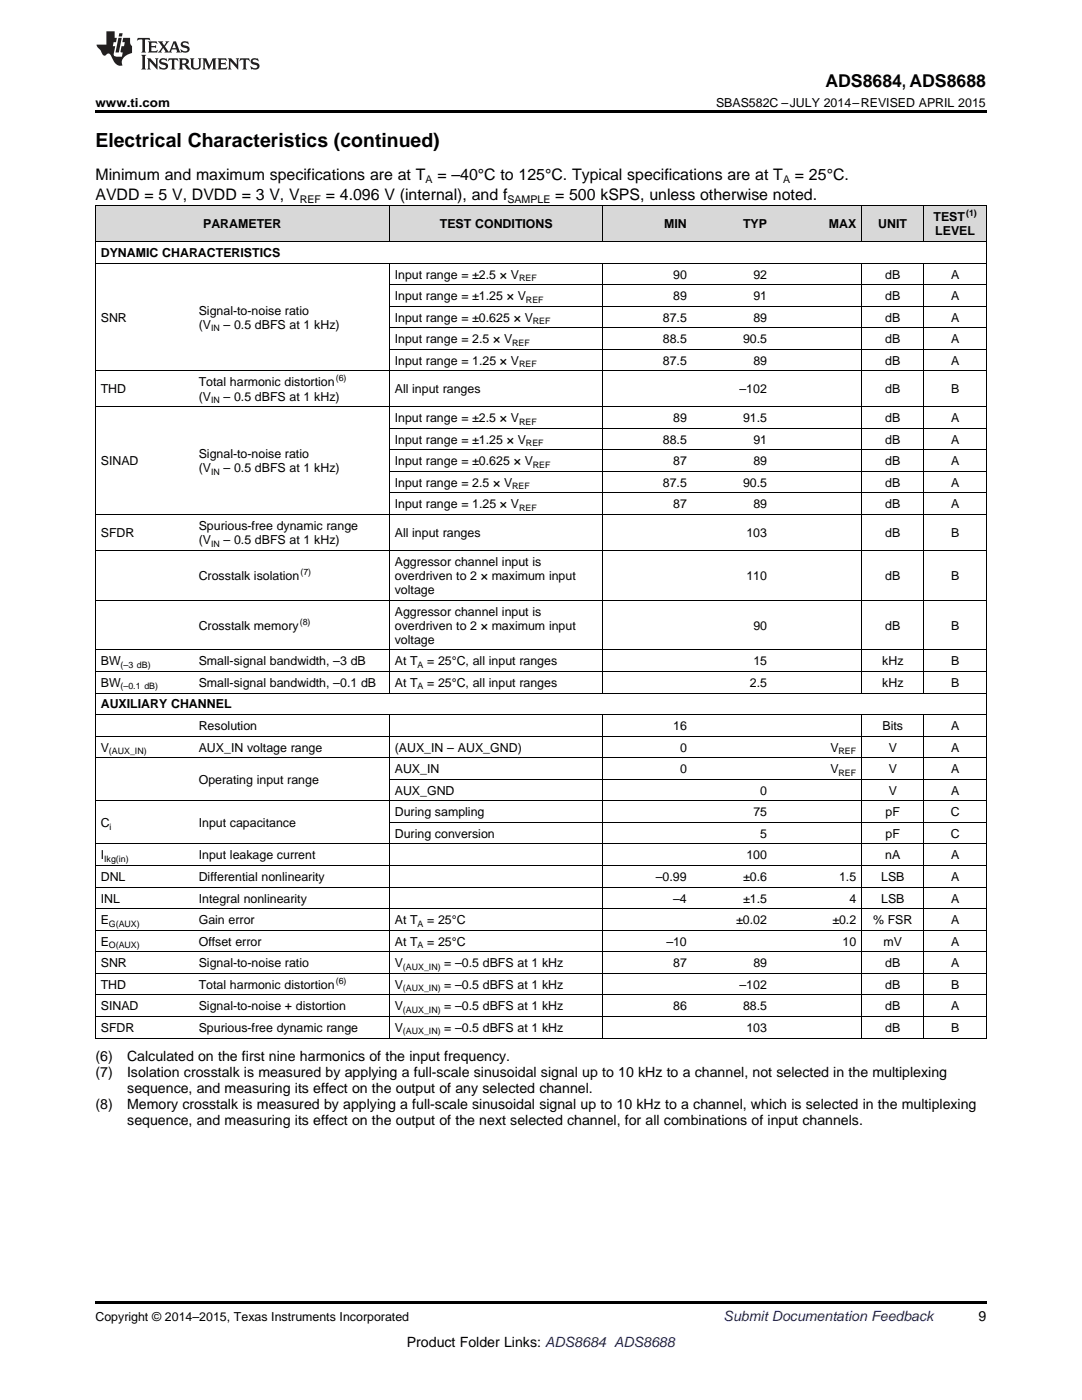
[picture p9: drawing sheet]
<svg xmlns="http://www.w3.org/2000/svg" width="216mm" height="279mm" viewBox="0 0 216 279" stroke-linecap="round" stroke-linejoin="round" font-family="sans-serif">
<defs><g id="words">
<text font-size="3.9" x="19" y="29.3">Electrical Characteristics (continued)</text>
<text font-size="3.5" x="164.7" y="17.3">ADS8684, ADS8688</text>
<g font-size="3.2">
<text x="19" y="36">Minimum and maximum specifications are at T</text>
<text x="87.3" y="36">= –40°C to 125°C. Typical specifications are at T</text>
<text x="158.6" y="36">= 25°C.</text>
<text x="19" y="39.9">AVDD = 5 V, DVDD = 3 V, V</text>
<text x="65" y="39.9">= 4.096 V (internal), and f</text>
<text x="110.8" y="39.9">= 500 kSPS, unless otherwise noted.</text>
</g>
<g font-size="2.8">
<text x="19" y="211.8">(6)</text>
<text x="19" y="215">(7)</text>
<text x="25.4" y="211.8">Calculated on the first nine harmonics of the input frequency.</text>
<text x="25.4" y="215">Isolation crosstalk is measured by applying a full-scale sinusoidal signal up to 10 kHz to a channel, not selected in the multiplexing</text>
<text x="19" y="221.3">(8)</text>
<text x="25.4" y="221.3">Memory crosstalk is measured by applying a full-scale sinusoidal signal up to 10 kHz to a channel, which is selected in the multiplexing</text>
<text x="25.4" y="218.2">sequence, and measuring its effect on the output of any selected channel.</text>
<text x="25.4" y="224.5">sequence, and measuring its effect on the output of the next selected channel, for all combinations of input channels.</text>
<text x="195.3" y="263.6">9</text>
<text x="81.2" y="268.9">Product Folder Links: ADS8684 ADS8688</text>
</g>
<text font-size="2.8" fill="#0000c8" x="144.4" y="263.6">Submit Documentation Feedback</text>
<g font-size="2.5">
<text x="19" y="21.4">www.ti.com</text>
<text x="142.9" y="21.4">SBAS582C –JULY 2014–REVISED APRIL 2015</text>
<text x="40.5" y="45.6">PARAMETER</text>
<text x="87.8" y="45.6">TEST CONDITIONS</text>
<text x="132.5" y="45.6">MIN</text>
<text x="148.3" y="45.6">TYP</text>
<text x="165.4" y="45.6">MAX</text>
<text x="175.3" y="45.6">UNIT</text>
<text x="186.3" y="44.2">TEST</text>
<text x="186.6" y="47">LEVEL</text>
<text x="20.1" y="51.3">DYNAMIC CHARACTERISTICS</text>
<text x="78.8" y="55.6">Input range = ±2.5 × V</text>
<text x="78.8" y="59.9">Input range = ±1.25 × V</text>
<text x="134.3" y="55.6">90</text>
<text x="134.3" y="59.9">89</text>
<text x="150.3" y="55.6">92</text>
<text x="150.3" y="59.9">91</text>
<text x="176.6" y="55.6">dB</text>
<text x="176.6" y="59.9">dB</text>
<text x="189.8" y="55.6">A</text>
<text x="189.8" y="59.9">A</text>
<text x="20.1" y="64.2">SNR</text>
<text x="39.7" y="62.8">Signal-to-noise ratio</text>
<text x="39.7" y="65.6">(V</text>
<text x="44.6" y="65.6">– 0.5 dBFS at 1 kHz)</text>
<text x="78.8" y="64.2">Input range = ±0.625 × V</text>
<text x="132.3" y="64.2">87.5</text>
<text x="150.3" y="64.2">89</text>
<text x="176.6" y="64.2">dB</text>
<text x="189.8" y="64.2">A</text>
<text x="78.8" y="68.5">Input range = 2.5 × V</text>
<text x="132.3" y="68.5">88.5</text>
<text x="148.3" y="68.5">90.5</text>
<text x="176.6" y="68.5">dB</text>
<text x="189.8" y="68.5">A</text>
<text x="39.7" y="77.1">Total harmonic distortion</text>
<text x="78.8" y="72.8">Input range = 1.25 × V</text>
<text x="132.3" y="72.8">87.5</text>
<text x="150.3" y="72.8">89</text>
<text x="176.6" y="72.8">dB</text>
<text x="189.8" y="72.8">A</text>
<text x="20.1" y="78.5">THD</text>
<text x="39.7" y="79.9">(V</text>
<text x="44.6" y="79.9">– 0.5 dBFS at 1 kHz)</text>
<text x="78.8" y="78.5">All input ranges</text>
<text x="147.6" y="78.5">–102</text>
<text x="176.6" y="78.5">dB</text>
<text x="189.8" y="78.5">B</text>
<text x="78.8" y="84.2">Input range = ±2.5 × V</text>
<text x="78.8" y="88.5">Input range = ±1.25 × V</text>
<text x="132.3" y="88.5">88.5</text>
<text x="134.3" y="84.2">89</text>
<text x="148.3" y="84.2">91.5</text>
<text x="150.3" y="88.5">91</text>
<text x="176.6" y="84.2">dB</text>
<text x="176.6" y="88.5">dB</text>
<text x="189.8" y="84.2">A</text>
<text x="189.8" y="88.5">A</text>
<text x="20.1" y="92.9">SINAD</text>
<text x="39.7" y="91.4">Signal-to-noise ratio</text>
<text x="39.7" y="94.3">(V</text>
<text x="44.6" y="94.3">– 0.5 dBFS at 1 kHz)</text>
<text x="78.8" y="92.9">Input range = ±0.625 × V</text>
<text x="134.3" y="92.9">87</text>
<text x="150.3" y="92.9">89</text>
<text x="176.6" y="92.9">dB</text>
<text x="189.8" y="92.9">A</text>
<text x="78.8" y="97.2">Input range = 2.5 × V</text>
<text x="78.8" y="101.5">Input range = 1.25 × V</text>
<text x="132.3" y="97.2">87.5</text>
<text x="134.3" y="101.5">87</text>
<text x="148.3" y="97.2">90.5</text>
<text x="150.3" y="101.5">89</text>
<text x="176.6" y="97.2">dB</text>
<text x="176.6" y="101.5">dB</text>
<text x="189.8" y="97.2">A</text>
<text x="189.8" y="101.5">A</text>
<text x="20.1" y="107.2">SFDR</text>
<text x="39.7" y="105.8">Spurious-free dynamic range</text>
<text x="78.8" y="107.2">All input ranges</text>
<text x="148.9" y="107.2">103</text>
<text x="176.6" y="107.2">dB</text>
<text x="189.8" y="107.2">B</text>
<text x="39.7" y="108.6">(V</text>
<text x="44.6" y="108.6">– 0.5 dBFS at 1 kHz)</text>
<text x="78.8" y="112.9">Aggressor channel input is</text>
<text x="39.7" y="115.7">Crosstalk isolation</text>
<text x="78.8" y="115.7">overdriven to 2 × maximum input</text>
<text x="78.8" y="118.5">voltage</text>
<text x="148.9" y="115.7">110</text>
<text x="176.6" y="115.7">dB</text>
<text x="189.8" y="115.7">B</text>
<text x="39.7" y="125.7">Crosstalk memory</text>
<text x="78.8" y="122.8">Aggressor channel input is</text>
<text x="78.8" y="125.7">overdriven to 2 × maximum input</text>
<text x="150.3" y="125.7">90</text>
<text x="176.6" y="125.7">dB</text>
<text x="189.8" y="125.7">B</text>
<text x="78.8" y="128.5">voltage</text>
<text x="20.1" y="132.8">BW</text>
<text x="20.1" y="137.1">BW</text>
<text x="39.7" y="132.8">Small-signal bandwidth, –3 dB</text>
<text x="39.7" y="137.1">Small-signal bandwidth, –0.1 dB</text>
<text x="78.8" y="132.8">At T</text>
<text x="78.8" y="137.1">At T</text>
<text x="85.2" y="132.8">= 25°C, all input ranges</text>
<text x="85.2" y="137.1">= 25°C, all input ranges</text>
<text x="149.6" y="137.1">2.5</text>
<text x="150.3" y="132.8">15</text>
<text x="176" y="132.8">kHz</text>
<text x="176" y="137.1">kHz</text>
<text x="189.8" y="132.8">B</text>
<text x="189.8" y="137.1">B</text>
<text x="20.1" y="141.4">AUXILIARY CHANNEL</text>
<text x="39.7" y="145.7">Resolution</text>
<text x="134.3" y="145.7">16</text>
<text x="176.1" y="145.7">Bits</text>
<text x="189.8" y="145.7">A</text>
<text x="20.1" y="150">V</text>
<text x="39.7" y="150">AUX_IN voltage range</text>
<text x="78.8" y="150">(AUX_IN – AUX_GND)</text>
<text x="78.8" y="154.3">AUX_IN</text>
<text x="135.7" y="150">0</text>
<text x="135.7" y="154.3">0</text>
<text x="165.7" y="150">V</text>
<text x="165.7" y="154.3">V</text>
<text x="177.3" y="150">V</text>
<text x="177.3" y="154.3">V</text>
<text x="189.8" y="150">A</text>
<text x="189.8" y="154.3">A</text>
<text x="39.7" y="156.5">Operating input range</text>
<text x="78.8" y="158.6">AUX_GND</text>
<text x="151.7" y="158.6">0</text>
<text x="177.3" y="158.6">V</text>
<text x="189.8" y="158.6">A</text>
<text x="20.1" y="165.1">C</text>
<text x="39.7" y="165.1">Input capacitance</text>
<text x="78.8" y="162.9">During sampling</text>
<text x="78.8" y="167.2">During conversion</text>
<text x="150.3" y="162.9">75</text>
<text x="151.7" y="167.2">5</text>
<text x="176.7" y="162.9">pF</text>
<text x="176.7" y="167.2">pF</text>
<text x="189.7" y="162.9">C</text>
<text x="189.7" y="167.2">C</text>
<text x="20.1" y="171.5">I</text>
<text x="39.7" y="171.5">Input leakage current</text>
<text x="148.9" y="171.5">100</text>
<text x="176.6" y="171.5">nA</text>
<text x="189.8" y="171.5">A</text>
<text x="20.1" y="175.8">DNL</text>
<text x="39.7" y="175.8">Differential nonlinearity</text>
<text x="130.9" y="175.8">–0.99</text>
<text x="148.3" y="175.8">±0.6</text>
<text x="167.4" y="175.8">1.5</text>
<text x="175.8" y="175.8">LSB</text>
<text x="189.8" y="175.8">A</text>
<text x="20.1" y="180.1">INL</text>
<text x="20.1" y="184.4">E</text>
<text x="39.7" y="180.1">Integral nonlinearity</text>
<text x="39.7" y="184.4">Gain error</text>
<text x="78.8" y="184.4">At T</text>
<text x="85.2" y="184.4">= 25°C</text>
<text x="134.3" y="180.1">–4</text>
<text x="146.9" y="184.4">±0.02</text>
<text x="148.3" y="180.1">±1.5</text>
<text x="166.1" y="184.4">±0.2</text>
<text x="169.5" y="180.1">4</text>
<text x="174.2" y="184.4">% FSR</text>
<text x="175.8" y="180.1">LSB</text>
<text x="189.8" y="180.1">A</text>
<text x="189.8" y="184.4">A</text>
<text x="20.1" y="188.7">E</text>
<text x="39.7" y="188.7">Offset error</text>
<text x="78.8" y="188.7">At T</text>
<text x="85.2" y="188.7">= 25°C</text>
<text x="133" y="188.7">–10</text>
<text x="168.1" y="188.7">10</text>
<text x="176.3" y="188.7">mV</text>
<text x="189.8" y="188.7">A</text>
<text x="20.1" y="193">SNR</text>
<text x="20.1" y="197.3">THD</text>
<text x="39.7" y="193">Signal-to-noise ratio</text>
<text x="39.7" y="197.3">Total harmonic distortion</text>
<text x="78.8" y="193">V</text>
<text x="78.8" y="197.3">V</text>
<text x="88.7" y="193">= –0.5 dBFS at 1 kHz</text>
<text x="88.7" y="197.3">= –0.5 dBFS at 1 kHz</text>
<text x="134.3" y="193">87</text>
<text x="147.6" y="197.3">–102</text>
<text x="150.3" y="193">89</text>
<text x="176.6" y="193">dB</text>
<text x="176.6" y="197.3">dB</text>
<text x="189.8" y="193">A</text>
<text x="189.8" y="197.3">B</text>
<text x="20.1" y="201.6">SINAD</text>
<text x="39.7" y="201.6">Signal-to-noise + distortion</text>
<text x="78.8" y="201.6">V</text>
<text x="88.7" y="201.6">= –0.5 dBFS at 1 kHz</text>
<text x="134.3" y="201.6">86</text>
<text x="148.3" y="201.6">88.5</text>
<text x="176.6" y="201.6">dB</text>
<text x="189.8" y="201.6">A</text>
<text x="20.1" y="206">SFDR</text>
<text x="39.7" y="206">Spurious-free dynamic range</text>
<text x="78.8" y="206">V</text>
<text x="88.7" y="206">= –0.5 dBFS at 1 kHz</text>
<text x="148.9" y="206">103</text>
<text x="176.6" y="206">dB</text>
<text x="189.8" y="206">B</text>
<text x="19" y="263.6">Copyright © 2014–2015, Texas Instruments Incorporated</text>
</g>
<g font-size="2.1">
<text x="59.8" y="40.5">REF</text>
<text x="84.9" y="36.6">A</text>
<text x="101.2" y="40.5">SAMPLE</text>
<text x="156.2" y="36.6">A</text>
</g>
<g font-size="1.8">
<text x="192.8" y="43.2">(1)</text>
<text x="103.6" y="56.1">REF</text>
<text x="105" y="60.4">REF</text>
<text x="106.3" y="64.7">REF</text>
<text x="42.1" y="66.1">IN</text>
<text x="102.2" y="69">REF</text>
<text x="67" y="76.1">(6)</text>
<text x="103.6" y="73.3">REF</text>
<text x="42.1" y="80.4">IN</text>
<text x="103.6" y="84.7">REF</text>
<text x="105" y="89">REF</text>
<text x="42.1" y="94.8">IN</text>
<text x="106.3" y="93.3">REF</text>
<text x="102.2" y="97.6">REF</text>
<text x="103.6" y="102">REF</text>
<text x="42.1" y="109.1">IN</text>
<text x="59.9" y="114.7">(7)</text>
<text x="59.8" y="124.7">(8)</text>
<text x="24.1" y="133.3">(–3 dB)</text>
<text x="24.1" y="137.6">(–0.1 dB)</text>
<text x="83.3" y="133.3">A</text>
<text x="83.3" y="137.6">A</text>
<text x="21.7" y="150.5">(AUX_IN)</text>
<text x="167.3" y="150.5">REF</text>
<text x="167.3" y="154.8">REF</text>
<text x="21.9" y="165.6">i</text>
<text x="20.8" y="172">Ikg(in)</text>
<text x="21.7" y="184.9">G(AUX)</text>
<text x="83.3" y="184.9">A</text>
<text x="21.7" y="189.2">O(AUX)</text>
<text x="83.3" y="189.2">A</text>
<text x="67" y="196.4">(6)</text>
<text x="80.4" y="193.5">(AUX_IN)</text>
<text x="80.4" y="197.8">(AUX_IN)</text>
<text x="80.4" y="202.1">(AUX_IN)</text>
<text x="80.4" y="206.4">(AUX_IN)</text>
</g>
</g></defs>
<g fill="#d8d8d8">
<path d="M19 41.1h19.6v7.2h-19.6z"/>
<path d="M38.6 41.1h26.7v7.2h-26.7z"/>
<path d="M65.3 41.1h12.4v7.2h-12.4z"/>
<path d="M77.7 41.1h26.7v7.2h-26.7z"/>
<path d="M104.4 41.1h16v7.2h-16z"/>
<path d="M120.4 41.1h17.7v7.2h-17.7z"/>
<path d="M138.1 41.1h16.1v7.2h-16.1z"/>
<path d="M154.2 41.1h17.7v7.2h-17.7z"/>
<path d="M171.9 41.1h12.5v7.2h-12.5z"/>
<path d="M184.4 41.1h12.4v7.2h-12.4z"/>
</g>
<path d="M19 22h177.8v.5h-177.8zM19 259.7h177.8v.5h-177.8z" fill="#000"/>
<g fill="none" stroke="#000" stroke-width=".2">
<path d="M19 41.1h177.8v166.1M19 52.5h177.8M19 48.2h177.8M19.1 41.1v166.1M77.7 41.1v7.2M77.7 52.6v85.8M77.7 56.8h119.1M120.3 41.1v7.2M120.3 52.6v85.8M171.9 41.1v7.2M171.9 52.6v85.8M184.3 41.1v7.2"/>
<path d="M184.3 52.6v85.8M19 74h177.8M77.7 69.7h119.1M77.7 65.4h119.1M77.7 61.1h119.1M19 81.2h177.8M77.7 98.4h119.1M77.7 94.1h119.1M77.7 89.8h119.1M77.7 85.5h119.1M19 119.8h177.8M19 109.8h177.8"/>
<path d="M19 102.7h177.8M19 138.3h177.8M19 134h177.8M19 129.7h177.8M19 159.8h177.8M19 151.2h177.8M19 146.9h177.8M19 142.6h177.8M77.7 142.7v64.5M77.7 155.5h119.1M120.3 142.7v64.5M171.9 142.7v64.5"/>
<path d="M184.3 142.7v64.5M19 177h177.8M19 172.7h177.8M19 168.4h177.8M77.7 164.1h119.1M19 198.6h177.8M19 194.3h177.8M19 190h177.8M19 185.6h177.8M19 181.3h177.8M19 207.2h177.8M19 202.9h177.8"/>
</g>
<g fill="#231f20">
<path d="M27.5 7.6l-.1 .5 .4-.2h.6v.1v2.1l-.2 .4h1l-.3-.4v-2.1l.1-.1h.5l.5 .2-.2-.5zM29.5 8.3l.2 .3v1.5l-.2 .4h1.8l.2-.6a1.04 1.04 0 0 1-1.3 .2v-.7h.6l.3 .2v-.6l-.3 .2h-.6v-.6l.8-.1 .4 .3-.2-.5zM31.5 8.3l.9 1.1-.9 1.1h.8l-.2-.2 .5-.7 .4 .7-.2 .2h1.5l-.1-.2 .1-.4h.9l.1 .4-.2 .2h1l-.3-.3-.7-1.9h-.5l-.9 2-.8-1 .9-1h-.8l.1 .3-.3 .5-.4-.6 .2-.2zM34.7 8.6l.4 1h-.7zM36.3 8.4a.63 .63 0 0 0-.2 .7 .63 .63 0 0 0 .6 .4l.6 .2 .1 .2a.75 .75 0 0 1-.7 .4 .75 .75 0 0 1-.6-.5l.1 .7 .1-.1a1.11 1.11 0 0 0 1.5-.6 1.13 1.13 0 0 0-1.2-.8l-.1-.4a1.04 1.04 0 0 1 1.2 .2l-.2-.5-.1 .1-.5-.2zM28.2 10.9l.2 .4v2.2l-.2 .4h1l-.3-.4v-2.2l.3-.4zM29.3 11.6l.3 .4v1.5l-.3 .4h.8l-.2-.4v-1.3l1.5 1.7v-1.9l.2-.4h-.7l.2 .4v.9l-1.1-1.3zM32 11.8a.62 .62 0 0 0-.2 .7 .62 .62 0 0 0 .6 .4l.6 .1 .1 .3a.76 .76 0 0 1-.7 .3 .76 .76 0 0 1-.6-.4l.1 .7 .1-.1a1.11 1.11 0 0 0 1.5-.6 1.13 1.13 0 0 0-1.2-.8l-.1-.4a1.04 1.04 0 0 1 1.2 .2l-.2-.6-.1 .1-.5-.1zM33.7 11.6l-.2 .6a.61 .61 0 0 1 .8-.3v1.6l-.2 .4h.9l-.2-.4v-1.6a.63 .63 0 0 1 .8 .3l-.2-.6zM35.6 11.6l.3 .4v1.5l-.3 .4h1l-.2-.2v-.8l.5 .2a.76 .76 0 0 0 1.2 .7l-1-1a.58 .58 0 0 0 .6-.5 .58 .58 0 0 0-.5-.6zM36.4 11.9h.1a.45 .45 0 0 1 .5 .1 .45 .45 0 0 1 .1 .5l-.7 .2zM37.9 11.6l.2 .2a2.17 2.17 0 0 0 .3 1.9 .99 .99 0 0 0 1.6-.6v-1.1l.2-.4h-.7l.2 .2a1.92 1.92 0 0 1-.2 1.8 .6 .6 0 0 1-.9-.5v-1.1l.2-.4zM40.4 11.6l.2 .4v1.5l-.2 .4h.7l-.2-.4v-1.4l.8 1.8 .8-1.8v1.4l-.2 .4h.9l-.2-.4v-1.5l.2-.4h-.8l-.6 1.5-.6-1.5zM43.4 11.6l.2 .4v1.5l-.2 .4h1.8l.2-.6a1.04 1.04 0 0 1-1.3 .1v-.6h.5l.4 .2v-.6l-.4 .2h-.5v-.7h.8l.3 .3-.1-.6zM45.5 11.6l.2 .4v1.5l-.2 .4h.7l-.2-.4v-1.3l1.5 1.7v-1.9l.2-.4h-.7l.2 .4v.9l-1.1-1.3zM47.9 11.6l-.1 .6a.61 .61 0 0 1 .8-.3v1.6l-.3 .4h1l-.3-.4 .1-1.6a.63 .63 0 0 1 .7 .3l-.1-.6zM50.2 11.8a.62 .62 0 0 0-.2 .7 .62 .62 0 0 0 .6 .4l.6 .1 .2 .3a.76 .76 0 0 1-.8 .3 .76 .76 0 0 1-.6-.4l.1 .7 .2-.1a1.11 1.11 0 0 0 1.5-.6 1.13 1.13 0 0 0-1.3-.8l-.1-.4a1.04 1.04 0 0 1 1.2 .2l-.1-.6-.2 .1-.5-.1z"/>
<path d="M21.2 6.3v2.6h-1.9l.1 .4 .7 .9a.91 .91 0 0 0 1 .8 .56 .56 0 0 1 .5-.3 .56 .56 0 0 1 .5 .3l.4 .8a1.53 1.53 0 0 0 1.9 1.2 1.54 1.54 0 0 1 1-2.1l.9-.3v-1.4a1.52 1.52 0 0 1-.3-1.6h-1.4l-.2 .8h.5l-.2 .8h-.4l-.2 1v.2l.4 .1-.2 .8a1.93 1.93 0 0 1-1.6-.3l.3-1.8h-.5l.2-.8h.4l.2-.8h-.4v-1.3zM23.6 7.6l-.6 2.9h.7l.6-2.9zM23.8 6.6l-.1 .7h.6l.2-.7z"/>
</g>
<use href="#words"/>
</svg>
